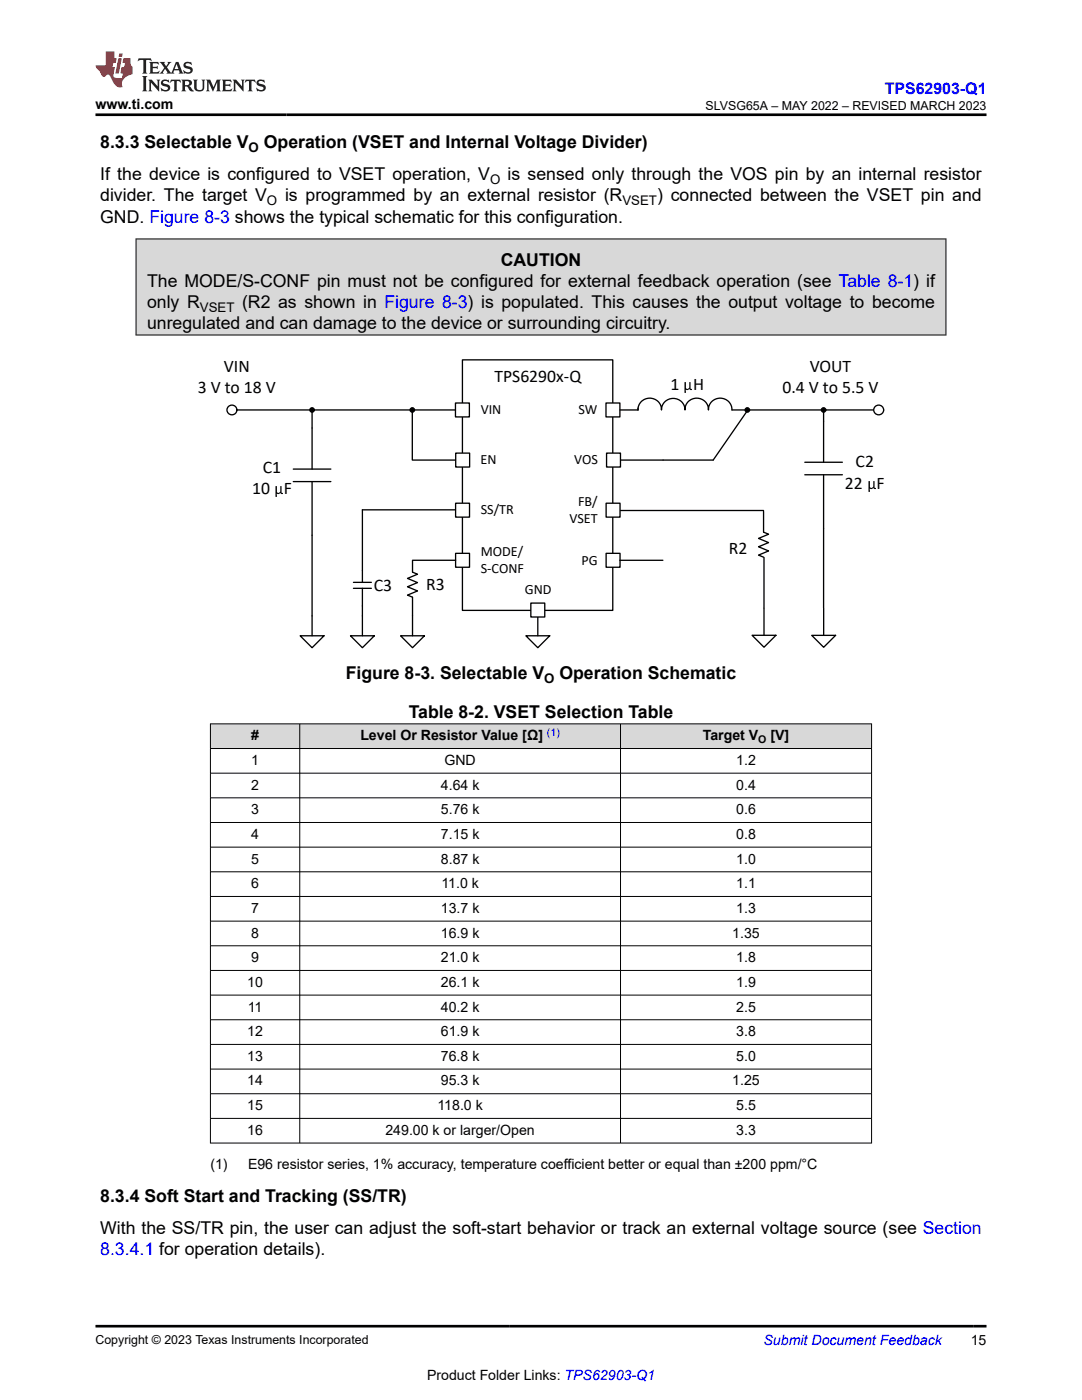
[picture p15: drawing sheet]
<svg xmlns="http://www.w3.org/2000/svg" width="216mm" height="279mm" viewBox="0 0 216 279" stroke-linecap="round" stroke-linejoin="round" font-family="sans-serif">
<defs><g id="words">
<g font-size="3.5">
<text x="20" y="29.6">8.3.3 Selectable V</text>
<text x="52.7" y="29.6">Operation (VSET and Internal Voltage Divider)</text>
<text x="20" y="35.9">If the device is configured to VSET operation, V</text>
<text x="101.3" y="35.9">is sensed only through the VOS pin by an internal resistor</text>
<text x="20" y="40.2">divider. The target V</text>
<text x="56.9" y="40.2">is programmed by an external resistor (R</text>
<text x="131.1" y="40.2">) connected between the VSET pin and</text>
<text x="20" y="44.4">GND. Figure 8-3 shows the typical schematic for this configuration.</text>
<text x="99.9" y="53">CAUTION</text>
<text x="29.3" y="57.2">The MODE/S-CONF pin must not be configured for external feedback operation (see Table 8-1) if</text>
<text x="29.3" y="65.7">unregulated and can damage to the device or surrounding circuitry.</text>
<text x="29.3" y="61.5">only R</text>
<text x="48.3" y="61.5">(R2 as shown in Figure 8-3) is populated. This causes the output voltage to become</text>
<text x="44.7" y="74.3">VIN</text>
<text x="98.7" y="76.3">TPS6290x-Q</text>
<text x="133.8" y="77.9">1</text>
<text x="138.3" y="77.9">H</text>
<text x="161.6" y="74.3">VOUT</text>
<text x="39.5" y="78.5">3 V to 18 V</text>
<text x="156.1" y="78.5">0.4 V to 5.5 V</text>
<text x="52.5" y="94.4">C1</text>
<text x="170.7" y="93.3">C2</text>
<text x="50.3" y="98.6">10</text>
<text x="56.6" y="98.6">F</text>
<text x="168.6" y="97.5">22</text>
<text x="174.9" y="97.5">F</text>
<text x="145.5" y="110.5">R2</text>
<text x="74.6" y="118">C3</text>
<text x="85.1" y="117.8">R3</text>
<text x="69" y="135.5">Figure 8-3. Selectable V</text>
<text x="111.6" y="135.5">Operation Schematic</text>
<text x="81.5" y="143.3">Table 8-2. VSET Selection Table</text>
<text x="20" y="239.9">8.3.4 Soft Start and Tracking (SS/TR)</text>
<text x="20" y="246.3">With the SS/TR pin, the user can adjust the soft-start behavior or track an external voltage source (see Section</text>
</g>
<text font-size="3.5" fill="#00f" x="20" y="250.5">8.3.4.1 for operation details).</text>
<text font-size="3.2" fill="#00f" x="176.6" y="18.7">TPS62903-Q1</text>
<g font-size="2.8">
<text x="19.1" y="21.8">www.ti.com</text>
<text x="95.9" y="82.7">VIN</text>
<text x="115.4" y="82.7">SW</text>
<text x="95.9" y="92.7">EN</text>
<text x="114.6" y="92.7">VOS</text>
<text x="115.3" y="101">FB/</text>
<text x="95.9" y="102.7">SS/TR</text>
<text x="113.6" y="104.4">VSET</text>
<text x="95.9" y="111">MODE/</text>
<text x="116" y="112.7">PG</text>
<text x="95.9" y="114.4">S-CONF</text>
<text x="104.7" y="118.6">GND</text>
<text x="50.1" y="147.7">#</text>
<text x="71.9" y="147.7">Level Or Resistor Value [Ω]</text>
<text x="140.2" y="147.7">Target V</text>
<text x="153.7" y="147.7">[V]</text>
<text x="50.1" y="152.7">1</text>
<text x="88.7" y="152.7">GND</text>
<text x="146.9" y="152.7">1.2</text>
<text x="50.1" y="157.6">2</text>
<text x="88" y="157.6">4.64 k</text>
<text x="146.9" y="157.6">0.4</text>
<text x="50.1" y="162.5">3</text>
<text x="50.1" y="167.4">4</text>
<text x="88" y="162.5">5.76 k</text>
<text x="88" y="167.4">7.15 k</text>
<text x="146.9" y="162.5">0.6</text>
<text x="146.9" y="167.4">0.8</text>
<text x="50.1" y="172.3">5</text>
<text x="88" y="172.3">8.87 k</text>
<text x="146.9" y="172.3">1.0</text>
<text x="50.1" y="177.3">6</text>
<text x="88.1" y="177.3">11.0 k</text>
<text x="146.9" y="177.3">1.1</text>
<text x="50.1" y="182.2">7</text>
<text x="88" y="182.2">13.7 k</text>
<text x="146.9" y="182.2">1.3</text>
<text x="50.1" y="187.1">8</text>
<text x="88" y="187.1">16.9 k</text>
<text x="146.1" y="187.1">1.35</text>
<text x="49.3" y="196.9">10</text>
<text x="50.1" y="192">9</text>
<text x="88" y="192">21.0 k</text>
<text x="88" y="196.9">26.1 k</text>
<text x="146.9" y="192">1.8</text>
<text x="146.9" y="196.9">1.9</text>
<text x="49.4" y="201.9">11</text>
<text x="88" y="201.9">40.2 k</text>
<text x="146.9" y="201.9">2.5</text>
<text x="49.3" y="206.8">12</text>
<text x="88" y="206.8">61.9 k</text>
<text x="146.9" y="206.8">3.8</text>
<text x="49.3" y="211.7">13</text>
<text x="88" y="211.7">76.8 k</text>
<text x="146.9" y="211.7">5.0</text>
<text x="49.3" y="216.6">14</text>
<text x="49.3" y="221.6">15</text>
<text x="87.3" y="221.6">118.0 k</text>
<text x="88" y="216.6">95.3 k</text>
<text x="146.1" y="216.6">1.25</text>
<text x="146.9" y="221.6">5.5</text>
<text x="49.3" y="226.5">16</text>
<text x="76.9" y="226.5">249.00 k or larger/Open</text>
<text x="146.9" y="226.5">3.3</text>
<text x="42" y="233.3">(1)</text>
<text x="49.5" y="233.3">E96 resistor series, 1% accuracy, temperature coefficient better or equal than ±200 ppm/°C</text>
<text x="193.7" y="268.5">15</text>
<text x="85.2" y="275.3">Product Folder Links: TPS62903-Q1</text>
</g>
<text font-size="2.8" fill="#00f" x="152.4" y="268.5">Submit Document Feedback</text>
<g font-size="2.6">
<text x="49.6" y="30.3">O</text>
<text x="53.3" y="40.9">O</text>
<text x="97.8" y="36.6">O</text>
<text x="124.2" y="40.9">VSET</text>
<text x="39.9" y="62.2">VSET</text>
<text x="108.6" y="136.2">O</text>
</g>
<g font-size="2.5">
<text x="140.8" y="21.9">SLVSG65A – MAY 2022 – REVISED MARCH 2023</text>
<text x="19" y="268.2">Copyright © 2023 Texas Instruments Incorporated</text>
</g>
<text font-size="2.1" fill="#00f" x="109.1" y="146.8">(1)</text>
<text font-size="2.1" x="151.3" y="148.3">O</text>
</g></defs>
<path d="M27.2 47.7h161.5v19.1h-161.5z" fill-rule="evenodd" fill="#d8d8d8"/>
<path d="M27.1 47.7h161.7M27.1 47.6v19.3M188.8 47.6v19.3M27.1 66.9h161.7" fill="none" stroke="#000" stroke-width=".2"/>
<path d="M92.3 71.8h30v50h-30z" fill-rule="evenodd" fill="#fff"/>
<path d="M92.3 71.8h30v50h-30zM127.3 81.4v.4a2.34 2.34 0 0 1 2.3-2.3 2.34 2.34 0 0 1 2.4 2.3 2.35 2.35 0 0 1 2.3-2.3 2.35 2.35 0 0 1 2.4 2.3 2.34 2.34 0 0 1 2.3-2.3 2.34 2.34 0 0 1 2.4 2.3 2.34 2.34 0 0 1 2.3-2.3 2.34 2.34 0 0 1 2.3 2.3" fill="none" stroke="#000" stroke-width=".26"/>
<path d="M90.9 80.4h2.8v2.8h-2.8z" fill-rule="evenodd" fill="#fff"/>
<path d="M90.9 80.4h2.8v2.8h-2.8z" fill="none" stroke="#000" stroke-width=".26"/>
<path d="M120.9 80.4h2.8v2.8h-2.8z" fill-rule="evenodd" fill="#fff"/>
<path d="M120.9 80.4h2.8v2.8h-2.8z" fill="none" stroke="#000" stroke-width=".26"/>
<path d="M90.9 90.4h2.8v2.8h-2.8z" fill-rule="evenodd" fill="#fff"/>
<path d="M90.9 90.4h2.8v2.8h-2.8z" fill="none" stroke="#000" stroke-width=".26"/>
<path d="M90.9 100.4h2.8v2.8h-2.8z" fill-rule="evenodd" fill="#fff"/>
<path d="M90.9 100.4h2.8v2.8h-2.8z" fill="none" stroke="#000" stroke-width=".26"/>
<path d="M90.9 110.4h2.8v2.8h-2.8z" fill-rule="evenodd" fill="#fff"/>
<path d="M90.9 110.4h2.8v2.8h-2.8z" fill="none" stroke="#000" stroke-width=".26"/>
<path d="M120.9 110.4h2.8v2.8h-2.8z" fill-rule="evenodd" fill="#fff"/>
<path d="M120.9 110.4h2.8v2.8h-2.8z" fill="none" stroke="#000" stroke-width=".26"/>
<path d="M121 90.4h2.8v2.8h-2.8z" fill-rule="evenodd" fill="#fff"/>
<path d="M121 90.4h2.8v2.8h-2.8z" fill="none" stroke="#000" stroke-width=".26"/>
<path d="M120.9 100.4h2.8v2.8h-2.8z" fill-rule="evenodd" fill="#fff"/>
<g fill="none" stroke="#000" stroke-width=".26">
<path d="M47.3 81.8h43.6M58.5 96.1h7.5M58.5 93.6h7.5M62.3 81.8v11.8M62.3 96.1v30.8M82.3 81.8v10h8.6M146.1 81.8h28.3M160.6 94.8h7.5M160.6 92.3h7.5M164.3 94.8v26.5M164.3 81.8v10.5M82.3 111.8h8.6"/>
<path d="M120.9 100.4h2.8v2.8h-2.8zM123.8 101.9h28.6M152.4 102v4.2l1 .4-2 .9 2 .8-2 .8 2 .9-2 .8 1 .4M59.9 126.9h4.8l-2.4 2.4zM104.9 126.9h4.8l-2.4 2.4zM107.3 121.5v5.4M162 126.8h4.7l-2.3 2.4zM164.4 121.4v5.4"/>
</g>
<circle cx="175.3" cy="81.8" r=".98" fill="#fff"/>
<circle cx="175.3" cy="81.8" r=".98" fill="none" stroke="#000" stroke-width=".26"/>
<circle cx="46.3" cy="81.8" r=".98" fill="#fff"/>
<g fill="none" stroke="#000" stroke-width=".26">
<path d="M123.7 81.8h3.6M149.2 81.8l-6.9 10h-18.5M123.7 111.8h8.6M152.4 111.3v10M150.1 126.8h4.7l-2.4 2.4zM152.4 121.4v5.4"/>
<circle cx="46.3" cy="81.8" r=".98"/>
<circle cx="62.3" cy="81.8" r=".44"/>
<circle cx="82.3" cy="81.8" r=".44"/>
<circle cx="149.1" cy="81.8" r=".44"/>
<circle cx="164.3" cy="81.8" r=".44"/>
</g>
<g fill="#000">
<circle cx="62.3" cy="81.8" r=".44"/>
<circle cx="82.3" cy="81.8" r=".44"/>
<circle cx="149.1" cy="81.8" r=".44"/>
<circle cx="164.3" cy="81.8" r=".44"/>
</g>
<path d="M105.9 120.4h2.8v2.7h-2.8z" fill-rule="evenodd" fill="#fff"/>
<path d="M70.5 117.4h3.6M70.5 116.2h3.6M72.3 117.4v9.5M82.3 111.9v2.3l1 .4-2 .8 2 .9-2 .8 2 .8-2 .9 1 .4v7.7M90.8 101.7h-18.5v14.5M69.9 126.9h4.8l-2.4 2.4zM79.9 126.9h4.8l-2.4 2.4zM105.9 120.4h2.8v2.7h-2.8z" fill="none" stroke="#000" stroke-width=".26"/>
<g fill="#d8d8d8">
<path d="M42 144.5h131.9v4.9h-131.9z" fill-rule="evenodd"/>
<path d="M42 144.5h17.8v4.8h-17.8z" fill-rule="evenodd"/>
<path d="M59.9 144.5h63.9v4.8h-63.9z" fill-rule="evenodd"/>
<path d="M123.9 144.5h50v4.8h-50z" fill-rule="evenodd"/>
</g>
<g fill="none" stroke="#000" stroke-width=".2">
<path d="M41.9 144.5h132.1M41.9 149.4h132.1M41.9 154.3h132.1M41.9 159.2h132.1M42 144.4v83.8M59.8 144.4v83.8M123.8 144.4v83.8M173.9 144.4v83.8M41.9 164.1h132.1M41.9 169.1h132.1M41.9 174h132.1M41.9 178.9h132.1"/>
<path d="M41.9 183.8h132.1M41.9 188.8h132.1M41.9 193.7h132.1M41.9 198.6h132.1M41.9 203.5h132.1M41.9 208.4h132.1M41.9 213.4h132.1M41.9 218.3h132.1M41.9 223.2h132.1M41.9 228.1h132.1"/>
</g>
<path d="M27.7 11.6l-.2 .6 .5-.2h.6v.1v2.2l-.2 .4h1l-.2-.4v-2.2v-.1h.5l.5 .2-.1-.6zM29.8 12.4l.2 .3v1.6l-.2 .4h1.9l.1-.6a1.08 1.08 0 0 1-1.3 .2v-.7h.6l.4 .2v-.7l-.4 .2h-.6v-.5l.2-.2a1 1 0 0 1 1 .3l-.1-.5zM31.8 12.4l1 1.1-1 1.2h.9l-.2-.2 .4-.8 .5 .8-.2 .2h1.6l-.2-.2 .1-.5h1l.1 .5-.1 .2h.9l-.2-.4-.8-1.9h-.5l-1 2.1-.8-1.1 .9-1h-.8l.2 .2-.5 .6-.3-.6 .1-.2zM35.2 12.8l.4 1h-.8zM36.8 12.5a.65 .65 0 0 0-.2 .7 .65 .65 0 0 0 .6 .5l.7 .1 .1 .3a.79 .79 0 0 1-.7 .4 .79 .79 0 0 1-.7-.5l.1 .7 .2-.1a.93 .93 0 0 0 1.1 0 .93 .93 0 0 0 .4-.9 1.46 1.46 0 0 0-1.2-.6l-.1-.3a1.09 1.09 0 0 1 1.2 .2l-.2-.6-.1 .1-.6-.2zM28.4 15.2l.2 .4v2.2l-.2 .4h1l-.2-.4v-2.2l.2-.4zM29.6 15.9l.2 .4v1.5l-.2 .4h.8l-.3-.4v-1.3l1.7 1.8v-2l.2-.4h-.8l.2 .2 .1 1.1-1.2-1.3zM32.3 16a.65 .65 0 0 0-.2 .8 .65 .65 0 0 0 .7 .4l.6 .2 .1 .2a.79 .79 0 0 1-.7 .4 .79 .79 0 0 1-.7-.5l.1 .7 .2-.1a.93 .93 0 0 0 1.1 .1 .93 .93 0 0 0 .4-1 1.46 1.46 0 0 0-1.2-.5l-.1-.4a1.09 1.09 0 0 1 1.2 .2l-.2-.6-.1 .1-.6-.1zM34.1 15.9l-.1 .6a.63 .63 0 0 1 .7-.3l.1 1.6-.3 .4h1l-.2-.4v-1.6a.66 .66 0 0 1 .8 .3l-.1-.6zM36.2 15.9l.2 .4v1.5l-.2 .4h.9l-.2-.2v-.7h.5l.1 .2a.79 .79 0 0 0 1.2 .6l-1-.9a.61 .61 0 0 0 .6-.6 .61 .61 0 0 0-.5-.7zM36.9 16.2h.2a.47 .47 0 0 1 .5 .1 .47 .47 0 0 1 .1 .5l-.2 .1-.6 .1zM38.5 15.9l.2 .2a2.27 2.27 0 0 0 .4 2 1.04 1.04 0 0 0 1.7-.7v-1.3l.2-.2h-.8l.2 .4v1.1a.6 .6 0 0 1-.6 .6 .6 .6 0 0 1-.6-.6v-1.1l.3-.4zM41.1 15.9l.2 .4v1.5l-.2 .4h.7l-.2-.4v-1.4l.9 1.9 .8-1.9v1.4l-.2 .4h1l-.3-.4v-1.5l.3-.4h-.8l-.7 1.5-.7-1.5zM44.3 15.9l.2 .4v1.5l-.2 .4h1.9l.1-.6a1.09 1.09 0 0 1-1.3 .2v-.7h.6l.4 .2v-.6l-.4 .2h-.6v-.6l.2-.1a1.01 1.01 0 0 1 1 .3l-.1-.6zM46.4 15.9l.3 .4v1.5l-.3 .4h.8l-.2-.4v-1.3l1.6 1.8v-2l.2-.4h-.7l.2 .2v1.1l-1.2-1.3zM49 15.9l-.1 .6a.63 .63 0 0 1 .8-.3v1.6l-.3 .4h1l-.2-.4v-1.6a.66 .66 0 0 1 .8 .3l-.1-.6zM51.4 16a.65 .65 0 0 0-.2 .8 .65 .65 0 0 0 .6 .4l.6 .2 .2 .2a.79 .79 0 0 1-.8 .4 .79 .79 0 0 1-.6-.5l.1 .7 .2-.1a.93 .93 0 0 0 1 .1 .93 .93 0 0 0 .5-1 1.46 1.46 0 0 0-1.3-.5l-.1-.4a1.09 1.09 0 0 1 1.3 .2l-.2-.6-.2 .1-.5-.1z" fill="#231f20"/>
<path d="M21.1 10.3v2.7h-2.1l.1 .4 .9 1a.95 .95 0 0 0 .9 .9 .59 .59 0 0 1 .6-.4 .59 .59 0 0 1 .5 .3l.4 .8a1.59 1.59 0 0 0 2.1 1.4 1.61 1.61 0 0 1 1-2.3l1-.3-.1-1.5a1.59 1.59 0 0 1-.4-1.7h-1.4l-.2 .9h.5l-.1 .9h-.5l-.2 .9v.3l.4 .1-.2 .9h-.6a.73 .73 0 0 1-1.1-.7l.3-1.5h-.5l.2-.9h.5l.2-.9h-.5v-1.3zM23.6 11.6l-.6 3.1h.7l.6-3.1zM23.8 10.7l-.1 .6h.7l.1-.6z" fill="#ed1c24"/>
<path d="M19 22.9h177.8M19 264.7h177.8" fill="none" stroke="#000" stroke-width=".53"/>
<use href="#words"/>
</svg>
